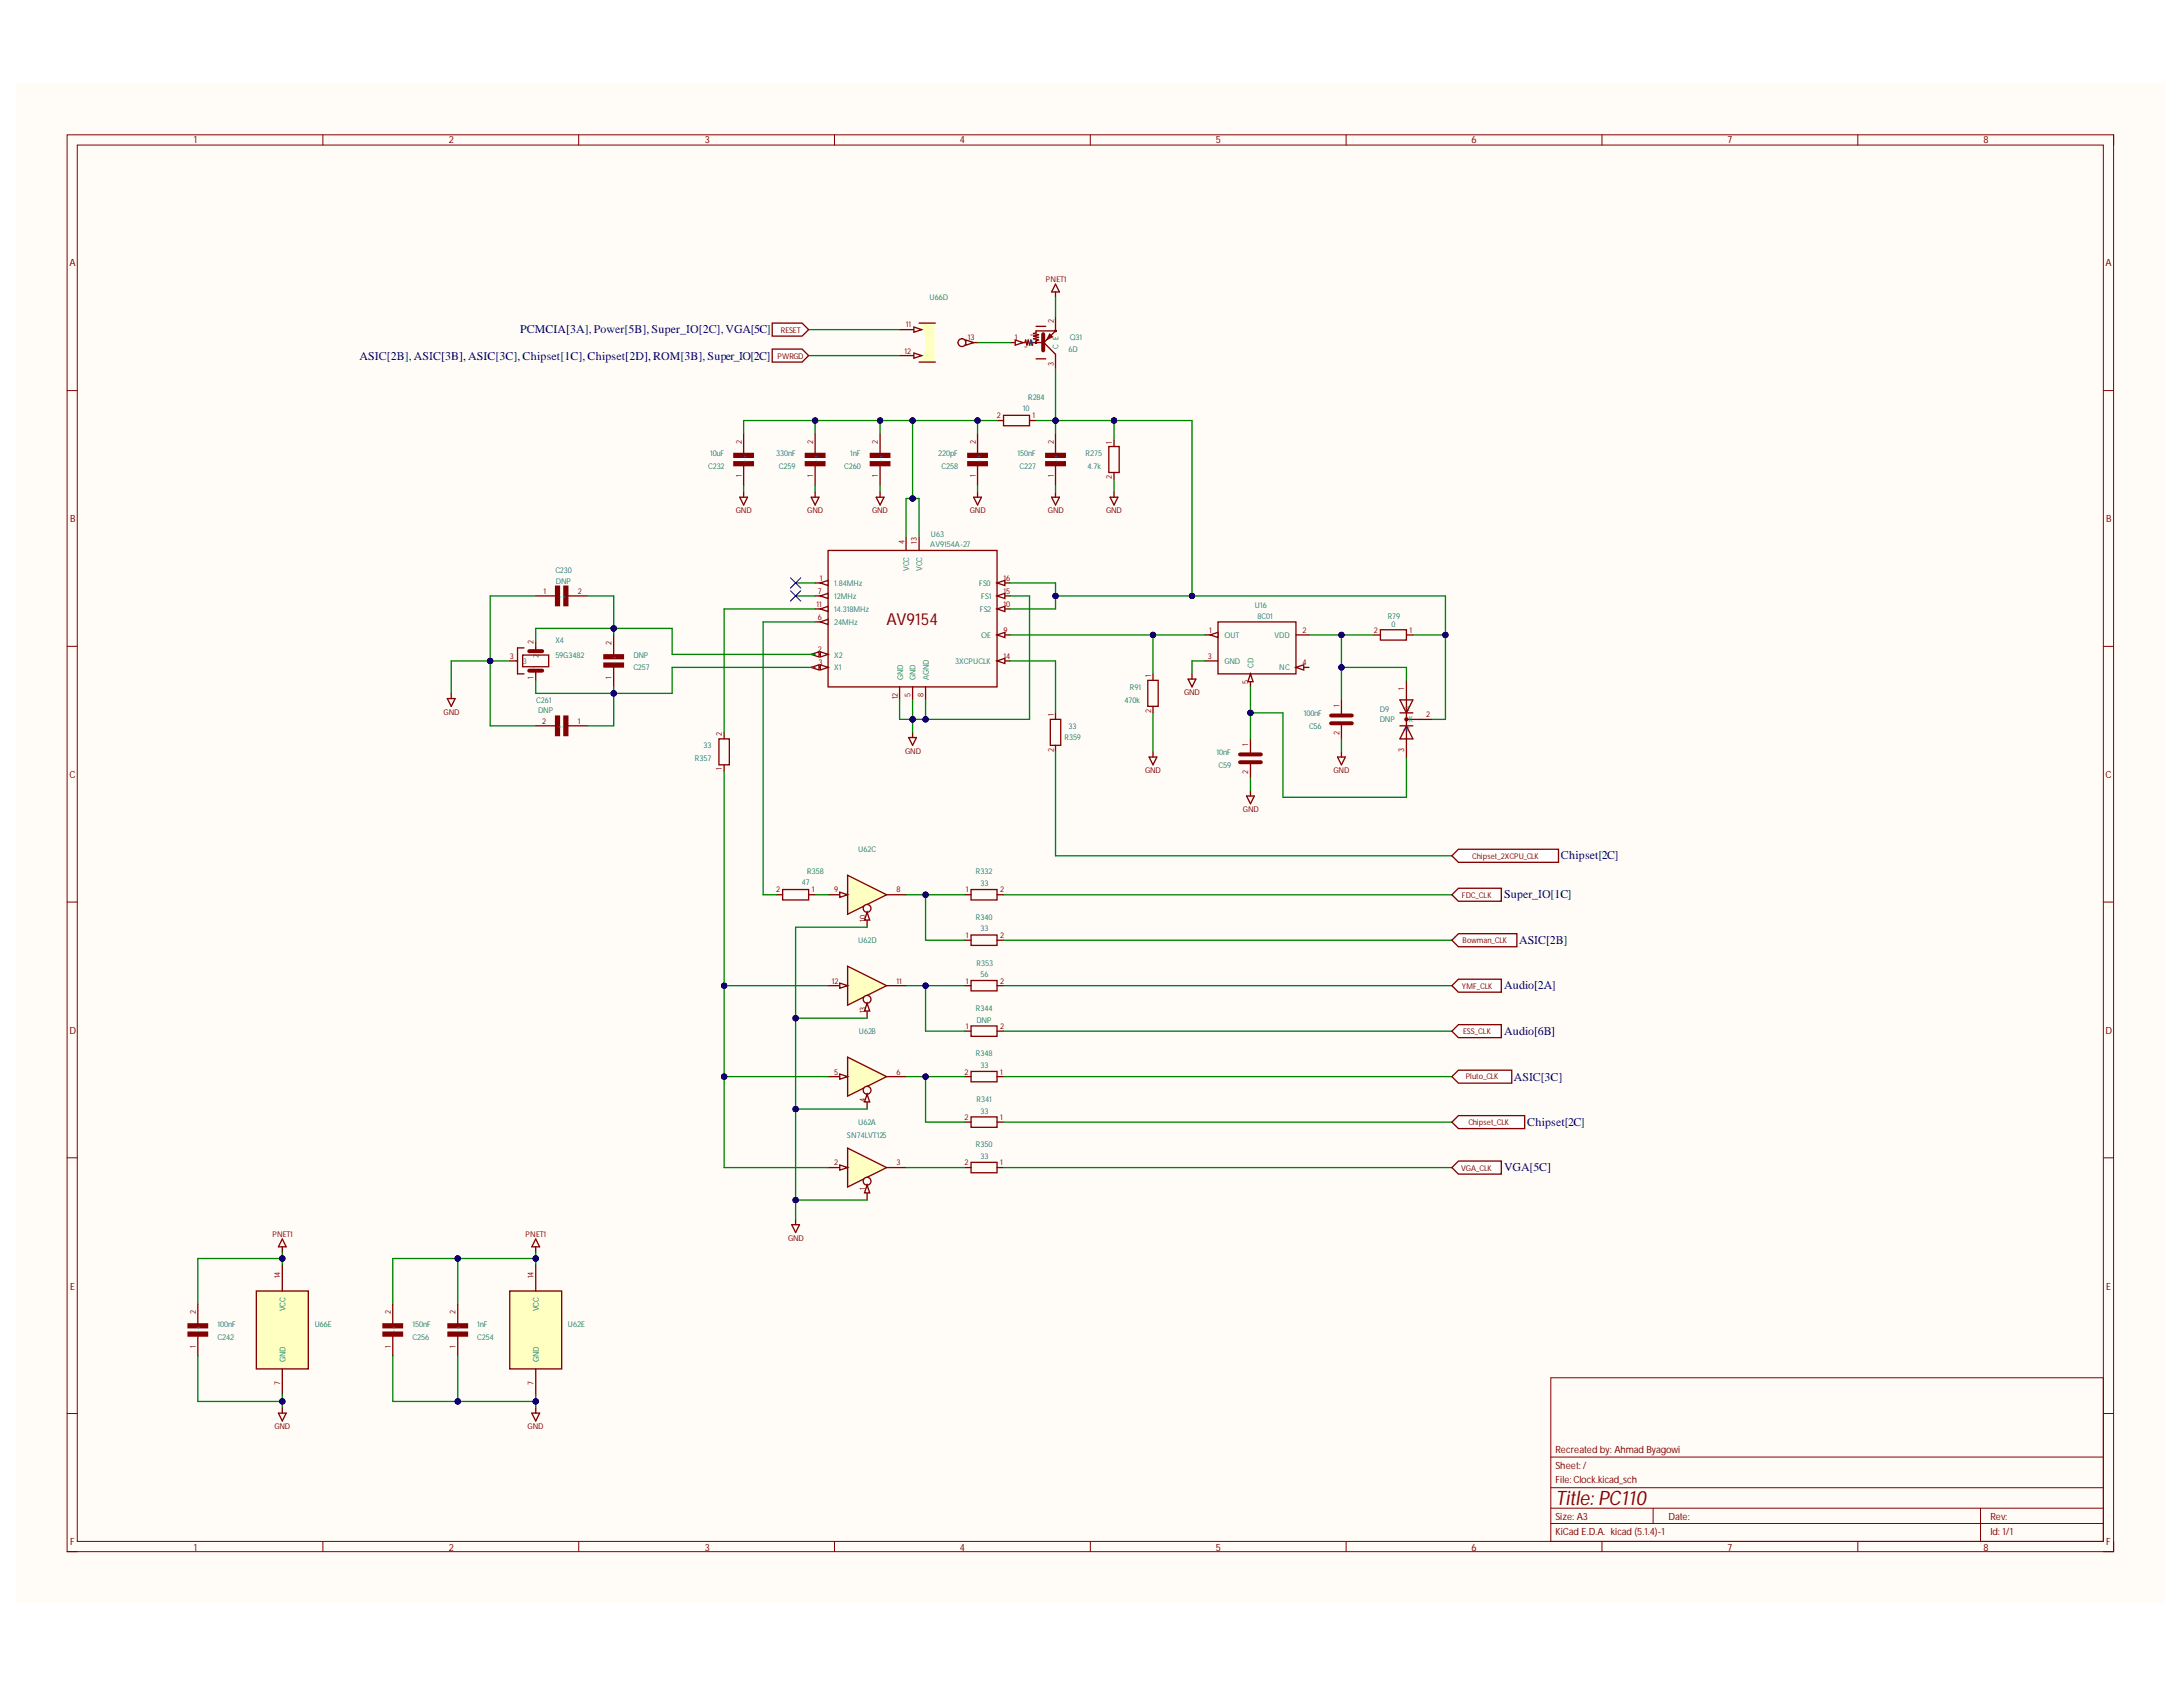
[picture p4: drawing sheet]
<svg xmlns="http://www.w3.org/2000/svg" width="279mm" height="216mm" viewBox="0 0 279 216" stroke-linecap="round" stroke-linejoin="round" font-family="sans-serif">
<defs><g id="words">
<text font-size="2.6" fill="#840000" x="199.1" y="192.6">Title: PC110</text>
<text font-size="2.1" fill="#840000" x="113.5" y="79.9">AV9154</text>
<g font-size="1.5" fill="#000080">
<text x="46" y="46">ASIC[2B], ASIC[3B], ASIC[3C], Chipset[1C], Chipset[2D], ROM[3B], Super_IO[2C]</text>
<text x="66.6" y="42.6">PCMCIA[3A], Power[5B],Super_IO[2C],VGA[5C]</text>
<text x="199.8" y="110">Chipset[2C]</text>
<text x="192.5" y="115">Super_IO[1C]</text>
<text x="194.4" y="120.8">ASIC[2B]</text>
<text x="192.5" y="126.6">Audio[2A]</text>
<text x="192.5" y="132.5">Audio[6B]</text>
<text x="193.8" y="138.3">ASIC[3C]</text>
<text x="192.5" y="149.9">VGA[5C]</text>
<text x="195.5" y="144.1">Chipset[2C]</text>
</g>
<g font-size="1.3" fill="#840000">
<text x="24.8" y="18.4">1</text>
<text x="57.5" y="18.4">2</text>
<text x="90.2" y="18.4">3</text>
<text x="122.9" y="18.4">4</text>
<text x="155.6" y="18.4">5</text>
<text x="188.4" y="18.4">6</text>
<text x="221.1" y="18.4">7</text>
<text x="253.8" y="18.4">8</text>
<text x="8.9" y="34.1">A</text>
<text x="269.5" y="34.1">A</text>
<text x="9" y="66.8">B</text>
<text x="269.6" y="66.8">B</text>
<text x="8.9" y="99.6">C</text>
<text x="269.5" y="99.6">C</text>
<text x="8.9" y="132.3">D</text>
<text x="269.5" y="132.3">D</text>
<text x="9" y="165">E</text>
<text x="269.6" y="165">E</text>
<text x="199.1" y="189.7">File: Clock.kicad_sch</text>
<text x="199.1" y="188">Sheet: /</text>
<text x="199.1" y="186">Recreated by: Ahmad Byagowi</text>
<text x="9" y="197.8">F</text>
<text x="199.1" y="196.4">KiCad E.D.A. kicad (5.1.4)-1</text>
<text x="199.1" y="194.6">Size: A3</text>
<text x="213.6" y="194.6">Date:</text>
<text x="254.8" y="194.6">Rev:</text>
<text x="254.8" y="196.4">Id: 1/1</text>
<text x="269.6" y="197.8">F</text>
<text x="24.8" y="198.4">1</text>
<text x="57.5" y="198.4">2</text>
<text x="90.2" y="198.4">3</text>
<text x="122.9" y="198.4">4</text>
<text x="155.6" y="198.4">5</text>
<text x="188.4" y="198.4">6</text>
<text x="221.1" y="198.4">7</text>
<text x="253.8" y="198.4">8</text>
</g>
<g font-size="1" fill="#840000">
<text x="115.9" y="41.9">11</text>
<text x="134.9" y="41.4" transform="rotate(-90 134.9 41.4)">2</text>
<text x="115.8" y="45.3">12</text>
<text x="123.9" y="43.6">13</text>
<text x="129.9" y="43.6">1</text>
<text x="134.9" y="46.8" transform="rotate(-90 134.9 46.8)">3</text>
<text x="127.6" y="53.6">2</text>
<text x="132.2" y="53.6">1</text>
<text x="94.9" y="56.8" transform="rotate(-90 94.9 56.8)">2</text>
<text x="104.1" y="56.8" transform="rotate(-90 104.1 56.8)">2</text>
<text x="112.4" y="56.8" transform="rotate(-90 112.4 56.8)">2</text>
<text x="124.9" y="56.8" transform="rotate(-90 124.9 56.8)">2</text>
<text x="134.9" y="56.8" transform="rotate(-90 134.9 56.8)">2</text>
<text x="142.3" y="56.8" transform="rotate(-90 142.3 56.8)">1</text>
<text x="94.9" y="61.1" transform="rotate(-90 94.9 61.1)">1</text>
<text x="104.1" y="61.1" transform="rotate(-90 104.1 61.1)">1</text>
<text x="112.4" y="61.1" transform="rotate(-90 112.4 61.1)">1</text>
<text x="124.9" y="61.1" transform="rotate(-90 124.9 61.1)">1</text>
<text x="134.9" y="61.1" transform="rotate(-90 134.9 61.1)">1</text>
<text x="142.3" y="61.3" transform="rotate(-90 142.3 61.3)">2</text>
<text x="115.8" y="69.6" transform="rotate(-90 115.8 69.6)">4</text>
<text x="117.4" y="69.6" transform="rotate(-90 117.4 69.6)">13</text>
<text x="69.6" y="76">1</text>
<text x="74" y="76">2</text>
<text x="104.5" y="77.7">11</text>
<text x="104.7" y="76">7</text>
<text x="104.9" y="74.4">1</text>
<text x="128.4" y="77.7">10</text>
<text x="128.4" y="76">15</text>
<text x="128.4" y="74.4">16</text>
<text x="68.3" y="82.5" transform="rotate(-90 68.3 82.5)">2</text>
<text x="78.3" y="82.6" transform="rotate(-90 78.3 82.6)">2</text>
<text x="104.7" y="83.5">2</text>
<text x="104.7" y="79.3">6</text>
<text x="128.4" y="81">9</text>
<text x="154.8" y="81">1</text>
<text x="166.7" y="81">2</text>
<text x="175.8" y="81">2</text>
<text x="180.4" y="81">1</text>
<text x="65.2" y="84.3">3</text>
<text x="68.3" y="86.9" transform="rotate(-90 68.3 86.9)">1</text>
<text x="78.3" y="86.9" transform="rotate(-90 78.3 86.9)">1</text>
<text x="104.8" y="85.1">3</text>
<text x="114.9" y="89.5" transform="rotate(-90 114.9 89.5)">12</text>
<text x="116.5" y="89.2" transform="rotate(-90 116.5 89.2)">5</text>
<text x="118.2" y="89.2" transform="rotate(-90 118.2 89.2)">8</text>
<text x="128.4" y="84.3">14</text>
<text x="147.3" y="86.6" transform="rotate(-90 147.3 86.6)">1</text>
<text x="154.6" y="84.3">3</text>
<text x="159.8" y="87.6" transform="rotate(-90 159.8 87.6)">5</text>
<text x="166.7" y="85.1">4</text>
<text x="179.7" y="88.3" transform="rotate(-90 179.7 88.3)">1</text>
<text x="69.4" y="92.6">2</text>
<text x="74" y="92.6">1</text>
<text x="92.4" y="94.2" transform="rotate(-90 92.4 94.2)">2</text>
<text x="134.9" y="91.6" transform="rotate(-90 134.9 91.6)">1</text>
<text x="147.3" y="91.3" transform="rotate(-90 147.3 91.3)">2</text>
<text x="159.8" y="95.5" transform="rotate(-90 159.8 95.5)">1</text>
<text x="171.4" y="94.1" transform="rotate(-90 171.4 94.1)">2</text>
<text x="171.4" y="90.5" transform="rotate(-90 171.4 90.5)">1</text>
<text x="182.5" y="91.8">2</text>
<text x="92.4" y="98.5" transform="rotate(-90 92.4 98.5)">1</text>
<text x="134.9" y="96.3" transform="rotate(-90 134.9 96.3)">2</text>
<text x="159.8" y="99.1" transform="rotate(-90 159.8 99.1)">2</text>
<text x="179.7" y="96.3" transform="rotate(-90 179.7 96.3)">3</text>
<text x="99.3" y="114.2">2</text>
<text x="103.9" y="114.2">1</text>
<text x="106.8" y="114.2">9</text>
<text x="110.8" y="118" transform="rotate(-90 110.8 118)">10</text>
<text x="114.7" y="114.2">8</text>
<text x="123.6" y="114.2">1</text>
<text x="128" y="114.2">2</text>
<text x="106.4" y="125.9">12</text>
<text x="114.7" y="125.9">11</text>
<text x="123.6" y="120">1</text>
<text x="123.6" y="125.9">1</text>
<text x="128" y="120">2</text>
<text x="128" y="125.9">2</text>
<text x="110.8" y="129.7" transform="rotate(-90 110.8 129.7)">13</text>
<text x="123.6" y="131.7">1</text>
<text x="128" y="131.7">2</text>
<text x="106.8" y="137.5">5</text>
<text x="114.7" y="137.5">6</text>
<text x="123.5" y="137.5">2</text>
<text x="128" y="137.5">1</text>
<text x="110.8" y="141" transform="rotate(-90 110.8 141)">4</text>
<text x="123.5" y="143.3">2</text>
<text x="128" y="143.3">1</text>
<text x="106.8" y="149.1">2</text>
<text x="114.7" y="149.1">3</text>
<text x="123.5" y="149.1">2</text>
<text x="128" y="149.1">1</text>
<text x="110.8" y="152.3" transform="rotate(-90 110.8 152.3)">1</text>
<text x="35.9" y="163.6" transform="rotate(-90 35.9 163.6)">14</text>
<text x="68.3" y="163.6" transform="rotate(-90 68.3 163.6)">14</text>
<text x="25" y="172.5" transform="rotate(-90 25 172.5)">1</text>
<text x="25" y="168.2" transform="rotate(-90 25 168.2)">2</text>
<text x="50" y="172.5" transform="rotate(-90 50 172.5)">1</text>
<text x="50" y="168.2" transform="rotate(-90 50 168.2)">2</text>
<text x="58.3" y="172.5" transform="rotate(-90 58.3 172.5)">1</text>
<text x="58.3" y="168.2" transform="rotate(-90 58.3 168.2)">2</text>
<text x="35.9" y="177.3" transform="rotate(-90 35.9 177.3)">7</text>
<text x="68.3" y="177.3" transform="rotate(-90 68.3 177.3)">7</text>
</g>
<g font-size="1" fill="#008484">
<text x="119" y="38.4">U66D</text>
<text x="131.7" y="44.2">B</text>
<text x="135.5" y="44.7" transform="rotate(-90 135.5 44.7)">C E</text>
<text x="136.7" y="45.1">6D</text>
<text x="136.9" y="43.6">Q31</text>
<text x="130.9" y="52.5">10</text>
<text x="131.6" y="51.2">R284</text>
<text x="90.9" y="58.4">10uF</text>
<text x="95.6" y="59.2" transform="rotate(-90 95.6 59.2)">-</text>
<text x="95.6" y="58.8" transform="rotate(-90 95.6 58.8)">+</text>
<text x="99.3" y="58.4">330nF</text>
<text x="104.8" y="59.2" transform="rotate(-90 104.8 59.2)">-</text>
<text x="104.8" y="58.8" transform="rotate(-90 104.8 58.8)">+</text>
<text x="108.8" y="58.4">1nF</text>
<text x="113" y="59.2" transform="rotate(-90 113 59.2)">-</text>
<text x="113" y="58.8" transform="rotate(-90 113 58.8)">+</text>
<text x="120.1" y="58.4">220pF</text>
<text x="125.6" y="59.2" transform="rotate(-90 125.6 59.2)">-</text>
<text x="125.6" y="58.8" transform="rotate(-90 125.6 58.8)">+</text>
<text x="130.2" y="58.4">150nF</text>
<text x="135.5" y="59.2" transform="rotate(-90 135.5 59.2)">-</text>
<text x="135.5" y="58.8" transform="rotate(-90 135.5 58.8)">+</text>
<text x="138.9" y="58.4">R275</text>
<text x="90.6" y="60.1">C232</text>
<text x="99.7" y="60.1">C259</text>
<text x="108.1" y="60.1">C260</text>
<text x="120.5" y="60.1">C258</text>
<text x="130.5" y="60.1">C227</text>
<text x="139.2" y="60.1">4.7k</text>
<text x="119.1" y="70">AV9154A-27</text>
<text x="119.1" y="68.7">U63</text>
<text x="71.1" y="73.3">C230</text>
<text x="71.2" y="74.7">DNP</text>
<text x="71.5" y="76.6">-</text>
<text x="71.9" y="76.6">+</text>
<text x="106.8" y="76.6">12MHz</text>
<text x="106.8" y="75">1.84MHz</text>
<text x="116.3" y="73.1" transform="rotate(-90 116.3 73.1)">VCC</text>
<text x="118" y="73.1" transform="rotate(-90 118 73.1)">VCC</text>
<text x="125.3" y="75">FS0</text>
<text x="125.6" y="76.6">FS1</text>
<text x="160.6" y="77.8">U16</text>
<text x="71.1" y="82.3">X4</text>
<text x="106.8" y="79.9">24MHz</text>
<text x="106.8" y="78.3">14.318MHz</text>
<text x="125.4" y="78.3">FS2</text>
<text x="125.6" y="81.6">OE</text>
<text x="156.7" y="81.6">OUT</text>
<text x="160.9" y="79.2">8C01</text>
<text x="163.1" y="81.6">VDD</text>
<text x="177.6" y="79.2">R79</text>
<text x="178.1" y="80.3">0</text>
<text x="66.9" y="84.9">3</text>
<text x="68.6" y="89.9">C261</text>
<text x="69" y="85.4" transform="rotate(-90 69 85.4)">1</text>
<text x="69" y="84.2" transform="rotate(-90 69 84.2)">2</text>
<text x="71.1" y="84.2">59G3482</text>
<text x="78.9" y="84.9" transform="rotate(-90 78.9 84.9)">-+</text>
<text x="81.1" y="84.2">DNP</text>
<text x="81.1" y="85.8">C257</text>
<text x="106.8" y="85.8">X1</text>
<text x="106.8" y="84.2">X2</text>
<text x="115.6" y="87" transform="rotate(-90 115.6 87)">GND</text>
<text x="117.2" y="87" transform="rotate(-90 117.2 87)">GND</text>
<text x="118.9" y="87" transform="rotate(-90 118.9 87)">AGND</text>
<text x="122.3" y="84.9">3XCPUCLK</text>
<text x="143.9" y="89.9">470k</text>
<text x="144.6" y="88.3">R91</text>
<text x="156.7" y="84.9">GND</text>
<text x="160.4" y="85.4" transform="rotate(-90 160.4 85.4)">CD</text>
<text x="163.7" y="85.8">NC</text>
<text x="68.9" y="91.3">DNP</text>
<text x="71.3" y="93.3">+-</text>
<text x="90" y="95.8">33</text>
<text x="136.2" y="94.7">R359</text>
<text x="136.7" y="93.3">33</text>
<text x="166.9" y="91.6">100nF</text>
<text x="167.5" y="93.3">C56</text>
<text x="176.6" y="92.5">DNP</text>
<text x="176.6" y="91.1">D9</text>
<text x="180.3" y="92.5">K</text>
<text x="180.4" y="93.7" transform="rotate(-90 180.4 93.7)">A</text>
<text x="180.4" y="91" transform="rotate(-90 180.4 91)">A</text>
<text x="88.9" y="97.4">R357</text>
<text x="155.7" y="96.6">10nF</text>
<text x="155.9" y="98.3">C59</text>
<text x="102.6" y="113.3">47</text>
<text x="103.3" y="111.9">R358</text>
<text x="109.8" y="109">U62C</text>
<text x="124.9" y="111.9">R332</text>
<text x="125.5" y="113.4">33</text>
<text x="124.9" y="117.7">R340</text>
<text x="125.5" y="119.2">33</text>
<text x="109.8" y="120.7">U62D</text>
<text x="125" y="123.6">R353</text>
<text x="125.5" y="125">56</text>
<text x="124.9" y="129.3">R344</text>
<text x="125" y="130.9">DNP</text>
<text x="109.9" y="132.4">U62B</text>
<text x="124.9" y="135.2">R348</text>
<text x="125.5" y="136.7">33</text>
<text x="109.8" y="144">U62A</text>
<text x="125" y="141">R341</text>
<text x="125.5" y="142.5">33</text>
<text x="108.4" y="145.7">SN74LVT125</text>
<text x="124.9" y="146.8">R350</text>
<text x="125.5" y="148.3">33</text>
<text x="36.6" y="167.8" transform="rotate(-90 36.6 167.8)">VCC</text>
<text x="69" y="167.8" transform="rotate(-90 69 167.8)">VCC</text>
<text x="25.7" y="170.6" transform="rotate(-90 25.7 170.6)">-</text>
<text x="25.7" y="170.2" transform="rotate(-90 25.7 170.2)">+</text>
<text x="27.8" y="169.8">100nF</text>
<text x="27.8" y="171.5">C242</text>
<text x="40.3" y="169.8">U66E</text>
<text x="50.7" y="170.6" transform="rotate(-90 50.7 170.6)">-</text>
<text x="50.7" y="170.2" transform="rotate(-90 50.7 170.2)">+</text>
<text x="52.8" y="169.8">150nF</text>
<text x="52.8" y="171.5">C256</text>
<text x="59" y="170.6" transform="rotate(-90 59 170.6)">-</text>
<text x="59" y="170.2" transform="rotate(-90 59 170.2)">+</text>
<text x="61.1" y="169.8">1nF</text>
<text x="61.1" y="171.5">C254</text>
<text x="72.7" y="169.8">U62E</text>
<text x="36.6" y="174.3" transform="rotate(-90 36.6 174.3)">GND</text>
<text x="69" y="174.3" transform="rotate(-90 69 174.3)">GND</text>
</g>
<g font-size="1" fill="#800000">
<text x="133.9" y="36.1">PNET1</text>
<text x="99.5" y="45.9">PWRGD</text>
<text x="99.9" y="42.6">RESET</text>
<text x="94.2" y="65.6">GND</text>
<text x="103.3" y="65.6">GND</text>
<text x="111.6" y="65.6">GND</text>
<text x="124.1" y="65.6">GND</text>
<text x="134.1" y="65.6">GND</text>
<text x="141.6" y="65.6">GND</text>
<text x="151.5" y="89">GND</text>
<text x="56.8" y="91.4">GND</text>
<text x="115.8" y="96.4">GND</text>
<text x="146.6" y="99">GND</text>
<text x="170.7" y="99">GND</text>
<text x="159.1" y="104">GND</text>
<text x="188.4" y="109.9">Chipset_2XCPU_CLK</text>
<text x="187.1" y="114.9">FDC_CLK</text>
<text x="187.2" y="120.7">Bowman_CLK</text>
<text x="187.1" y="126.5">YMF_CLK</text>
<text x="187.3" y="132.4">ESS_CLK</text>
<text x="187.6" y="138.1">Pluto_CLK</text>
<text x="187.9" y="144">Chipset_CLK</text>
<text x="187" y="149.8">VGA_CLK</text>
<text x="34.9" y="158.3">PNET1</text>
<text x="67.3" y="158.3">PNET1</text>
<text x="100.9" y="158.8">GND</text>
<text x="35.1" y="182.9">GND</text>
<text x="67.5" y="182.9">GND</text>
</g>
<g font-size=".3" fill="#840000">
<text x="131.5" y="44.2" transform="rotate(-180 131.5 44.2)">10k</text>
<text x="132.3" y="42.7" transform="rotate(-180 132.3 42.7)">47k</text>
</g>
</g></defs>
<g fill="#fffcf8">
<path d="M2 10.7h275.1v194.4h-275.1z" fill-rule="evenodd"/>
<path d="M2 10.7h275.1v194.4h-275.1z" fill-rule="evenodd"/>
</g>
<g fill="none" stroke="#840000" stroke-width=".13">
<path d="M8.6 17.3h261.9v181.3h-261.9zM9.9 18.6h259.3v178.7h-259.3zM41.3 17.3v1.3M74.1 17.3v1.3M106.8 17.3v1.3M139.5 17.3v1.3M172.3 17.3v1.3M205 17.3v1.3M237.8 17.3v1.3M270.5 17.3v1.3M8.6 50h1.3M269.2 50h1.3"/>
<path d="M8.6 82.7h1.3M269.2 82.7h1.3M8.6 115.4h1.3M269.2 115.4h1.3M8.6 148.2h1.3M269.2 148.2h1.3M198.5 176.3h70.7v21h-70.7zM8.6 180.9h1.3M8.6 198.6h1.3M41.3 197.3v1.3M74.1 197.3v1.3M106.8 197.3v1.3"/>
<path d="M139.6 197.3v1.3M172.3 197.3v1.3M198.5 195h70.7M198.5 193h70.7M198.5 190.4h70.7M198.5 186.5h70.7M205 197.3v1.3M211.6 193v2M237.8 197.3v1.3M253.5 193v4.3M269.2 180.9h1.3M270.5 197.3v1.3h-1.3"/>
</g>
<path d="M116.3 94.4h1l-.5 1zM116.8 93.7v.7M152.1 86.9h1l-.5 1zM152.6 86.2v.7" fill="none" stroke="#800000" stroke-width=".17"/>
<path d="M141.9 57.1h1.3v3.4h-1.3zM142.6 56.3v.8M142.6 60.5v.8" fill="none" stroke="#840000" stroke-width=".17"/>
<path d="M32.8 165.2h6.7v10h-6.7z" fill-rule="evenodd" fill="#ffffc2"/>
<path d="M127.6 53.8h.8M128.4 53.2h3.4v1.3h-3.4zM131.8 53.8h.8M32.8 165.2h6.7v10h-6.7zM36.1 161.9v3.3M36.1 175.2v3.3" fill="none" stroke="#840000" stroke-width=".17"/>
<path d="M108.5 146.9l5 2.5-5 2.5z" fill="#ffffc2"/>
<path d="M106 149.4h2.5M108.5 146.9l5 2.5-5 2.5z" fill="none" stroke="#840000" stroke-width=".17"/>
<path d="M107.5 149.1l1 .3-1 .4z" fill="#f8fcff"/>
<path d="M107.5 149.1l1 .3-1 .4zM111 150.7v2.9" fill="none" stroke="#840000" stroke-width=".17"/>
<circle cx="111" cy="151.2" r=".5" fill="#f8fcff"/>
<circle cx="111" cy="151.2" r=".5" fill="none" stroke="#840000" stroke-width=".17"/>
<path d="M111 151.7l.3 1h-.7z" fill="#f8fcff"/>
<path d="M111 151.7l.3 1h-.7zM113.5 149.4h2.5" fill="none" stroke="#840000" stroke-width=".17"/>
<path d="M108.5 112l5 2.5-5 2.5z" fill="#ffffc2"/>
<path d="M108.5 112l5 2.5-5 2.5zM111 115.8v2.9M113.5 114.5h2.5" fill="none" stroke="#840000" stroke-width=".17"/>
<circle cx="111" cy="116.3" r=".5" fill="#f8fcff"/>
<circle cx="111" cy="116.3" r=".5" fill="none" stroke="#840000" stroke-width=".17"/>
<path d="M111 116.8l.3 .9h-.7z" fill="#f8fcff"/>
<path d="M106 114.5h2.5M111 116.8l.3 .9h-.7z" fill="none" stroke="#840000" stroke-width=".17"/>
<path d="M107.5 114.2l1 .3-1 .3z" fill="#f8fcff"/>
<path d="M107.5 114.2l1 .3-1 .3zM123.5 132h.8M124.3 131.3h3.3v1.3h-3.3zM127.6 132h.8" fill="none" stroke="#840000" stroke-width=".17"/>
<path d="M171.2 96.9h1l-.5 1zM171.7 96.2v.7" fill="none" stroke="#800000" stroke-width=".17"/>
<path d="M134.3 42.8l.4 .3-.7 .3z" fill="#840000"/>
<g fill="none" stroke="#840000" stroke-width=".17">
<path d="M129.3 43.8h1.9l.1-.3 .1 .7 .2-.7 .2 .7 .1-.7 .2 .7 .1-.4h1.2M132.6 43.8v-.2l.3-.1-.6-.2 .6-.1-.6-.2 .6-.2-.6-.1 .3-.1v-.3h2.5l-1.7 1.7M133.4 43.7l1.7 1.6v.2M134.3 42.8l.4 .3-.7 .3zM135.1 40.5v1.7"/>
<circle cx="132.6" cy="43.8" r=".08"/>
<circle cx="135.1" cy="42.3" r=".08"/>
</g>
<path d="M133.5 42.8v2" fill="none" stroke="#840000" stroke-width=".51"/>
<path d="M129.9 43.5l1 .3-1 .4z" fill="#f8fcff"/>
<path d="M129.9 43.5l1 .3-1 .4zM132.6 41.8h1.2M132.6 45.9h1.2M135.1 45.5v1.7" fill="none" stroke="#840000" stroke-width=".17"/>
<path d="M111.4 59.1h2.5v.5h-2.5z" fill-rule="evenodd" fill="#840000"/>
<path d="M111.4 59.1h2.5v.5h-2.5z" fill="none" stroke="#840000" stroke-width=".17"/>
<path d="M111.4 58h2.5v.5h-2.5z" fill-rule="evenodd" fill="#840000"/>
<path d="M111.4 58h2.5v.5h-2.5zM112.6 55.5v2.5M112.6 59.6v2.5M155.9 79.6h10v6.6h-10zM165.9 81.3h1.6M165.9 85.4h1.6" fill="none" stroke="#840000" stroke-width=".17"/>
<path d="M165.9 85.4l1-.3v.6z" fill="#f8fcff"/>
<path d="M160 86.2v1.7M165.9 85.4l1-.3v.6z" fill="none" stroke="#840000" stroke-width=".17"/>
<path d="M160 86.2l.4 1h-.7z" fill="#f8fcff"/>
<path d="M154.2 81.3h1.7M160 86.2l.4 1h-.7z" fill="none" stroke="#840000" stroke-width=".17"/>
<path d="M154.9 81.3l1-.4v.7z" fill="#f8fcff"/>
<path d="M154.2 84.6h1.7M154.9 81.3l1-.4v.7z" fill="none" stroke="#840000" stroke-width=".17"/>
<path d="M103.1 59.1h2.5v.5h-2.5z" fill-rule="evenodd" fill="#840000"/>
<path d="M103.1 59.1h2.5v.5h-2.5z" fill="none" stroke="#840000" stroke-width=".17"/>
<path d="M103.1 58h2.5v.5h-2.5z" fill-rule="evenodd" fill="#840000"/>
<path d="M103.1 58h2.5v.5h-2.5zM104.3 55.5v2.5M104.3 59.6v2.5M146.9 87.1h1.3v3.3h-1.3zM147.6 86.2v.9M147.6 90.4v.8" fill="none" stroke="#840000" stroke-width=".17"/>
<path d="M112.1 63.6h1l-.5 1zM112.6 63v.6" fill="none" stroke="#800000" stroke-width=".17"/>
<path d="M57.3 170.5h2.5v.5h-2.5z" fill-rule="evenodd" fill="#840000"/>
<path d="M57.3 170.5h2.5v.5h-2.5z" fill="none" stroke="#840000" stroke-width=".17"/>
<path d="M57.3 169.4h2.5v.5h-2.5z" fill-rule="evenodd" fill="#840000"/>
<g fill="none" stroke="#840000" stroke-width=".17">
<path d="M65.2 84.6h1M66.9 83.8h3.3v1.5h-3.3zM67.1 82.9h-.9v3.3h.9M68.6 82.1v1.2M68.6 85.8v1.3M92 94.6h1.3v3.3h-1.3zM92.7 93.7v.9M92.7 97.9v.8M171.7 89.6v1.8M171.7 92.7v1.9M175.9 81.3h.8M176.7 80.6h3.3v1.3h-3.3z"/>
<path d="M180 81.3h.8M57.3 169.4h2.5v.5h-2.5zM58.6 166.9v2.5M58.6 171v2.5"/>
</g>
<path d="M67.7 85.8h1.7M67.7 83.3h1.7M170.4 91.6h2.6M170.4 92.6h2.6" fill="none" stroke="#840000" stroke-width=".51"/>
<path d="M72.2 91.6h.5v2.5h-.5z" fill-rule="evenodd" fill="#840000"/>
<path d="M72.2 91.6h.5v2.5h-.5z" fill="none" stroke="#840000" stroke-width=".17"/>
<path d="M71.1 91.6h.5v2.5h-.5z" fill-rule="evenodd" fill="#840000"/>
<path d="M68.6 92.9h2.5M71.1 91.6h.5v2.5h-.5zM72.7 92.9h2.5M124.3 119.7h3.3v1.3h-3.3zM123.5 120.3h.8M127.6 120.3h.8" fill="none" stroke="#840000" stroke-width=".17"/>
<path d="M24.1 170.5h2.5v.5h-2.5z" fill-rule="evenodd" fill="#840000"/>
<path d="M24.1 170.5h2.5v.5h-2.5z" fill="none" stroke="#840000" stroke-width=".17"/>
<path d="M24.1 169.4h2.5v.5h-2.5z" fill-rule="evenodd" fill="#840000"/>
<path d="M24.1 169.4h2.5v.5h-2.5zM25.3 166.9v2.5M25.3 171v2.5" fill="none" stroke="#840000" stroke-width=".17"/>
<path d="M68.6 158.6l.5 1h-1zM68.6 159.6v.6" fill="none" stroke="#800000" stroke-width=".17"/>
<path d="M133.8 59.1h2.5v.5h-2.5z" fill-rule="evenodd" fill="#840000"/>
<path d="M133.8 59.1h2.5v.5h-2.5z" fill="none" stroke="#840000" stroke-width=".17"/>
<path d="M133.8 58h2.5v.5h-2.5z" fill-rule="evenodd" fill="#840000"/>
<path d="M133.8 58h2.5v.5h-2.5zM135.1 55.5v2.5M135.1 59.6v2.5M106 70.4h21.6v17.5h-21.6zM127.6 77.9h1.7" fill="none" stroke="#840000" stroke-width=".17"/>
<path d="M127.6 77.9l1-.3v.7z" fill="#f8fcff"/>
<path d="M127.6 77.9l1-.3v.7zM127.6 76.3h1.7" fill="none" stroke="#840000" stroke-width=".17"/>
<path d="M127.6 76.3l1-.4v.7z" fill="#f8fcff"/>
<path d="M127.6 76.3l1-.4v.7zM127.6 74.6h1.7" fill="none" stroke="#840000" stroke-width=".17"/>
<path d="M127.6 74.6l1-.3v.6z" fill="#f8fcff"/>
<path d="M116 68.8v1.6M117.6 68.8v1.6M127.6 74.6l1-.3v.6zM104.3 85.4h1.7M115.1 87.9v1.7M116.8 87.9v1.7M118.5 87.9v1.7" fill="none" stroke="#840000" stroke-width=".17"/>
<path d="M105 85.1l1 .3-1 .3z" fill="#f8fcff"/>
<path d="M105 85.1l1 .3-1 .3z" fill="none" stroke="#840000" stroke-width=".17"/>
<path d="M103.8 85.4l1-.3v.6z" fill="#f8fcff"/>
<path d="M103.8 85.4l1-.3v.6zM104.3 83.7h1.7" fill="none" stroke="#840000" stroke-width=".17"/>
<path d="M105 83.4l1 .3-1 .4z" fill="#f8fcff"/>
<path d="M105 83.4l1 .3-1 .4z" fill="none" stroke="#840000" stroke-width=".17"/>
<path d="M103.8 83.7l1-.3v.7z" fill="#f8fcff"/>
<path d="M104.3 79.6h1.7M103.8 83.7l1-.3v.7z" fill="none" stroke="#840000" stroke-width=".17"/>
<path d="M105 79.6l1-.3v.6z" fill="#f8fcff"/>
<path d="M104.3 77.9h1.7M105 79.6l1-.3v.6z" fill="none" stroke="#840000" stroke-width=".17"/>
<path d="M105 77.9l1-.3v.7z" fill="#f8fcff"/>
<path d="M104.3 76.3h1.7M105 77.9l1-.3v.7z" fill="none" stroke="#840000" stroke-width=".17"/>
<path d="M105 76.3l1-.4v.7z" fill="#f8fcff"/>
<path d="M104.3 74.6h1.7M105 76.3l1-.4v.7z" fill="none" stroke="#840000" stroke-width=".17"/>
<path d="M105 74.6l1-.3v.6z" fill="#f8fcff"/>
<path d="M105 74.6l1-.3v.6zM127.6 81.3h1.7" fill="none" stroke="#840000" stroke-width=".17"/>
<path d="M127.6 81.3l1-.4v.7z" fill="#f8fcff"/>
<path d="M127.6 81.3l1-.4v.7zM127.6 84.6h1.7" fill="none" stroke="#840000" stroke-width=".17"/>
<path d="M127.6 84.6l1-.4v.7z" fill="#f8fcff"/>
<g fill="none" stroke="#840000" stroke-width=".17">
<path d="M127.6 84.6l1-.4v.7zM179.2 89.6h1.6l-.8 1.6zM179.2 91.2h1.6M179.2 92.9h1.6M180 92.1h3.3M180 87.1v9.9M180 92.9l.8 1.7h-1.6zM99.3 114.5h.9M100.2 113.8h3.3v1.4h-3.3zM103.5 114.5h.8"/>
<circle cx="180" cy="92.1" r=".16"/>
</g>
<path d="M36.1 158.6l.5 1h-1zM36.1 159.6v.6M68.1 180.8h1l-.5 1.1zM68.6 180.2v.6" fill="none" stroke="#800000" stroke-width=".17"/>
<path d="M117.6 41.3h2.1v5h-2.1a4.4 4.4 0 0 0 0-5z" fill-rule="evenodd" fill="#ffffc2"/>
<path d="M117.6 41.3h2.1v5h-2.1a4.4 4.4 0 0 0 0-5z" fill="none" stroke="#fff" stroke-width=".13"/>
<path d="M117.6 46.3h2.1M117.6 41.3h2.1M122.6 43.8h2.5" fill="none" stroke="#840000" stroke-width=".17"/>
<circle cx="123.1" cy="43.8" r=".5" fill="#f8fcff"/>
<circle cx="123.1" cy="43.8" r=".5" fill="none" stroke="#840000" stroke-width=".17"/>
<path d="M123.6 43.5l1 .3-1 .4z" fill="#f8fcff"/>
<path d="M115.1 45.5h2.9M123.6 43.5l1 .3-1 .4z" fill="none" stroke="#840000" stroke-width=".17"/>
<path d="M117 45.2l1 .3-1 .3z" fill="#f8fcff"/>
<path d="M115.1 42.2h2.9M117 45.2l1 .3-1 .3z" fill="none" stroke="#840000" stroke-width=".17"/>
<path d="M117 41.9l1 .3-1 .3z" fill="#f8fcff"/>
<path d="M117 41.9l1 .3-1 .3zM134.4 92.1h1.4v3.3h-1.4zM135.1 91.2v.9M135.1 95.4v.8M160 94.6v1.8M160 97.7v1.8" fill="none" stroke="#840000" stroke-width=".17"/>
<path d="M124.6 63.6h1l-.5 1zM125.1 63v.6M134.6 63.6h1l-.5 1zM135.1 63v.6" fill="none" stroke="#800000" stroke-width=".17"/>
<path d="M158.7 96.6h2.7M158.7 97.6h2.7" fill="none" stroke="#840000" stroke-width=".51"/>
<path d="M65.2 165.2h6.7v10h-6.7z" fill-rule="evenodd" fill="#ffffc2"/>
<path d="M123.5 126.1h.8M124.3 125.5h3.3v1.3h-3.3zM127.6 126.1h.8M65.2 165.2h6.7v10h-6.7zM68.6 161.9v3.3M68.6 175.2v3.3" fill="none" stroke="#840000" stroke-width=".17"/>
<path d="M103.8 63.6h1l-.5 1zM104.3 63v.6M101.3 156.7h1l-.5 1zM101.8 156.1v.6" fill="none" stroke="#800000" stroke-width=".17"/>
<path d="M77.3 84.9h2.5v.5h-2.5z" fill-rule="evenodd" fill="#840000"/>
<path d="M77.3 84.9h2.5v.5h-2.5z" fill="none" stroke="#840000" stroke-width=".17"/>
<path d="M77.3 83.8h2.5v.5h-2.5z" fill-rule="evenodd" fill="#840000"/>
<path d="M77.3 83.8h2.5v.5h-2.5zM78.5 81.3v2.5M78.5 85.4v2.5" fill="none" stroke="#840000" stroke-width=".17"/>
<path d="M108.5 135.3l5 2.5-5 2.5z" fill="#ffffc2"/>
<path d="M106 137.8h2.5M108.5 135.3l5 2.5-5 2.5z" fill="none" stroke="#840000" stroke-width=".17"/>
<path d="M107.5 137.5l1 .3-1 .3z" fill="#f8fcff"/>
<path d="M107.5 137.5l1 .3-1 .3zM111 139v2.9" fill="none" stroke="#840000" stroke-width=".17"/>
<circle cx="111" cy="139.5" r=".5" fill="#f8fcff"/>
<circle cx="111" cy="139.5" r=".5" fill="none" stroke="#840000" stroke-width=".17"/>
<path d="M111 140l.3 1h-.7z" fill="#f8fcff"/>
<path d="M113.5 137.8h2.5M111 140l.3 1h-.7zM123.5 149.4h.8M124.3 148.8h3.3v1.3h-3.3zM127.6 149.4h.8" fill="none" stroke="#840000" stroke-width=".17"/>
<path d="M135.1 36.4l.5 1h-1zM135.1 37.4v.6" fill="none" stroke="#800000" stroke-width=".17"/>
<path d="M71.1 75h.5v2.5h-.5z" fill-rule="evenodd" fill="#840000"/>
<path d="M71.1 75h.5v2.5h-.5z" fill="none" stroke="#840000" stroke-width=".17"/>
<path d="M72.2 75h.5v2.5h-.5z" fill-rule="evenodd" fill="#840000"/>
<path d="M68.6 76.3h2.5M72.2 75h.5v2.5h-.5zM72.7 76.3h2.5M123.5 114.5h.8M124.3 113.8h3.3v1.4h-3.3zM127.6 114.5h.8" fill="none" stroke="#840000" stroke-width=".17"/>
<path d="M159.5 101.9h1l-.5 1zM160 101.2v.7M35.6 180.8h1l-.5 1.1zM36.1 180.2v.6" fill="none" stroke="#800000" stroke-width=".17"/>
<path d="M108.5 123.7l5 2.4-5 2.5z" fill="#ffffc2"/>
<path d="M108.5 123.7l5 2.4-5 2.5zM111 127.4v2.9M113.5 126.1h2.5" fill="none" stroke="#840000" stroke-width=".17"/>
<circle cx="111" cy="127.9" r=".5" fill="#f8fcff"/>
<circle cx="111" cy="127.9" r=".5" fill="none" stroke="#840000" stroke-width=".17"/>
<path d="M111 128.4l.3 1h-.7z" fill="#f8fcff"/>
<path d="M106 126.1h2.5M111 128.4l.3 1h-.7z" fill="none" stroke="#840000" stroke-width=".17"/>
<path d="M107.5 125.8l1 .3-1 .4z" fill="#f8fcff"/>
<path d="M107.5 125.8l1 .3-1 .4z" fill="none" stroke="#840000" stroke-width=".17"/>
<path d="M94.7 63.6h1l-.5 1zM95.2 63v.6" fill="none" stroke="#800000" stroke-width=".17"/>
<path d="M123.9 59.1h2.5v.5h-2.5z" fill-rule="evenodd" fill="#840000"/>
<path d="M123.9 59.1h2.5v.5h-2.5z" fill="none" stroke="#840000" stroke-width=".17"/>
<path d="M123.9 58h2.5v.5h-2.5z" fill-rule="evenodd" fill="#840000"/>
<path d="M123.9 58h2.5v.5h-2.5zM125.1 55.5v2.5M125.1 59.6v2.5M123.5 137.8h.8M124.3 137.1h3.3v1.4h-3.3zM127.6 137.8h.8" fill="none" stroke="#840000" stroke-width=".17"/>
<path d="M57.3 89.4h1l-.5 1zM57.8 88.7v.7M147.1 96.9h1l-.5 1zM147.6 96.2v.7" fill="none" stroke="#800000" stroke-width=".17"/>
<path d="M49 170.5h2.5v.5h-2.5z" fill-rule="evenodd" fill="#840000"/>
<path d="M49 170.5h2.5v.5h-2.5z" fill="none" stroke="#840000" stroke-width=".17"/>
<path d="M49 169.4h2.5v.5h-2.5z" fill-rule="evenodd" fill="#840000"/>
<path d="M49 169.4h2.5v.5h-2.5zM50.3 166.9v2.5M50.3 171v2.5" fill="none" stroke="#840000" stroke-width=".17"/>
<path d="M142.1 63.6h1l-.5 1zM142.6 63v.6" fill="none" stroke="#800000" stroke-width=".17"/>
<path d="M93.9 59.1h2.5v.5h-2.5z" fill-rule="evenodd" fill="#840000"/>
<path d="M93.9 59.1h2.5v.5h-2.5z" fill="none" stroke="#840000" stroke-width=".17"/>
<path d="M93.9 58h2.5v.5h-2.5z" fill-rule="evenodd" fill="#840000"/>
<path d="M93.9 58h2.5v.5h-2.5zM95.2 55.5v2.5M95.2 59.6v2.5M123.5 143.6h.8M124.3 142.9h3.3v1.4h-3.3zM127.6 143.6h.8" fill="none" stroke="#840000" stroke-width=".17"/>
<path d="M171.7 81.3v4.1" fill="none" stroke="#008400" stroke-width=".17"/>
<circle cx="171.7" cy="81.3" r=".33" fill="#000080"/>
<circle cx="171.7" cy="81.3" r=".33" fill="none" stroke="#000080" stroke-width=".13"/>
<circle cx="171.7" cy="85.4" r=".33" fill="#000080"/>
<circle cx="171.7" cy="85.4" r=".33" fill="none" stroke="#000080" stroke-width=".13"/>
<path d="M57.8 84.6h4.9" fill="none" stroke="#008400" stroke-width=".17"/>
<circle cx="62.7" cy="84.6" r=".33" fill="#000080"/>
<circle cx="62.7" cy="84.6" r=".33" fill="none" stroke="#000080" stroke-width=".13"/>
<path d="M103.5 45.5h11.6M135.1 47.2v6.6M131.8 76.3v15.8M164.2 91.2v10.8" fill="none" stroke="#008400" stroke-width=".17"/>
<circle cx="135.1" cy="53.8" r=".33" fill="#000080"/>
<circle cx="135.1" cy="53.8" r=".33" fill="none" stroke="#000080" stroke-width=".13"/>
<path d="M135.1 76.3h17.5" fill="none" stroke="#008400" stroke-width=".17"/>
<circle cx="135.1" cy="76.3" r=".33" fill="#000080"/>
<circle cx="135.1" cy="76.3" r=".33" fill="none" stroke="#000080" stroke-width=".13"/>
<circle cx="152.6" cy="76.3" r=".33" fill="#000080"/>
<circle cx="152.6" cy="76.3" r=".33" fill="none" stroke="#000080" stroke-width=".13"/>
<path d="M104.3 53.8v1.7" fill="none" stroke="#008400" stroke-width=".17"/>
<circle cx="104.3" cy="53.8" r=".33" fill="#000080"/>
<circle cx="104.3" cy="53.8" r=".33" fill="none" stroke="#000080" stroke-width=".13"/>
<path d="M160 91.2h4.2" fill="none" stroke="#008400" stroke-width=".17"/>
<circle cx="160" cy="91.2" r=".33" fill="#000080"/>
<circle cx="160" cy="91.2" r=".33" fill="none" stroke="#000080" stroke-width=".13"/>
<path d="M129.3 77.9h5.8M118.5 143.6h5M68.6 178.5v.9" fill="none" stroke="#008400" stroke-width=".17"/>
<circle cx="68.6" cy="179.4" r=".33" fill="#000080"/>
<circle cx="68.6" cy="179.4" r=".33" fill="none" stroke="#000080" stroke-width=".13"/>
<path d="M116.8 92.1v1.6" fill="none" stroke="#008400" stroke-width=".17"/>
<circle cx="116.8" cy="92.1" r=".33" fill="#000080"/>
<circle cx="116.8" cy="92.1" r=".33" fill="none" stroke="#000080" stroke-width=".13"/>
<path d="M116.8 92.1h1.7" fill="none" stroke="#008400" stroke-width=".17"/>
<circle cx="116.8" cy="92.1" r=".33" fill="#000080"/>
<circle cx="116.8" cy="92.1" r=".33" fill="none" stroke="#000080" stroke-width=".13"/>
<circle cx="118.5" cy="92.1" r=".33" fill="#000080"/>
<circle cx="118.5" cy="92.1" r=".33" fill="none" stroke="#000080" stroke-width=".13"/>
<path d="M92.7 77.9v15.8M167.5 81.3h4.2" fill="none" stroke="#008400" stroke-width=".17"/>
<circle cx="171.7" cy="81.3" r=".33" fill="#000080"/>
<circle cx="171.7" cy="81.3" r=".33" fill="none" stroke="#000080" stroke-width=".13"/>
<path d="M171.7 81.3h4.2" fill="none" stroke="#008400" stroke-width=".17"/>
<circle cx="171.7" cy="81.3" r=".33" fill="#000080"/>
<circle cx="171.7" cy="81.3" r=".33" fill="none" stroke="#000080" stroke-width=".13"/>
<path d="M78.5 88.7v4.2" fill="none" stroke="#008400" stroke-width=".17"/>
<circle cx="78.5" cy="88.7" r=".33" fill="#000080"/>
<circle cx="78.5" cy="88.7" r=".33" fill="none" stroke="#000080" stroke-width=".13"/>
<path d="M25.3 161.1h10.8" fill="none" stroke="#008400" stroke-width=".17"/>
<circle cx="36.1" cy="161.1" r=".33" fill="#000080"/>
<circle cx="36.1" cy="161.1" r=".33" fill="none" stroke="#000080" stroke-width=".13"/>
<path d="M95.2 62.1v.9M116 63.8v5M117.6 63.8v5M135.1 109.5h50.7M92.7 149.4h13.3M58.6 173.5v5.9" fill="none" stroke="#008400" stroke-width=".17"/>
<circle cx="58.6" cy="179.4" r=".33" fill="#000080"/>
<circle cx="58.6" cy="179.4" r=".33" fill="none" stroke="#000080" stroke-width=".13"/>
<path d="M185 76.3v5M180 85.4v1.7M97.7 114.5h1.6M128.4 143.6h57.4" fill="none" stroke="#008400" stroke-width=".17"/>
<circle cx="185" cy="81.3" r=".33" fill="#000080"/>
<circle cx="185" cy="81.3" r=".33" fill="none" stroke="#000080" stroke-width=".13"/>
<path d="M152.6 84.6h1.6M116 137.8h2.5" fill="none" stroke="#008400" stroke-width=".17"/>
<circle cx="118.5" cy="137.8" r=".33" fill="#000080"/>
<circle cx="118.5" cy="137.8" r=".33" fill="none" stroke="#000080" stroke-width=".13"/>
<path d="M116.8 63.8h.8" fill="none" stroke="#008400" stroke-width=".17"/>
<circle cx="116.8" cy="63.8" r=".33" fill="#000080"/>
<circle cx="116.8" cy="63.8" r=".33" fill="none" stroke="#000080" stroke-width=".13"/>
<path d="M135.1 38v2.5M129.3 76.3h2.5M101.8 130.3v11.6" fill="none" stroke="#008400" stroke-width=".17"/>
<circle cx="101.8" cy="130.3" r=".33" fill="#000080"/>
<circle cx="101.8" cy="130.3" r=".33" fill="none" stroke="#000080" stroke-width=".13"/>
<circle cx="101.8" cy="141.9" r=".33" fill="#000080"/>
<circle cx="101.8" cy="141.9" r=".33" fill="none" stroke="#000080" stroke-width=".13"/>
<path d="M68.6 80.4v1.7M180.8 81.3h4.2" fill="none" stroke="#008400" stroke-width=".17"/>
<circle cx="185" cy="81.3" r=".33" fill="#000080"/>
<circle cx="185" cy="81.3" r=".33" fill="none" stroke="#000080" stroke-width=".13"/>
<path d="M86 85.4h18.3M92.7 137.8h13.3" fill="none" stroke="#008400" stroke-width=".17"/>
<circle cx="92.7" cy="137.8" r=".33" fill="#000080"/>
<circle cx="92.7" cy="137.8" r=".33" fill="none" stroke="#000080" stroke-width=".13"/>
<path d="M115.1 92.1h1.7" fill="none" stroke="#008400" stroke-width=".17"/>
<circle cx="116.8" cy="92.1" r=".33" fill="#000080"/>
<circle cx="116.8" cy="92.1" r=".33" fill="none" stroke="#000080" stroke-width=".13"/>
<path d="M135.1 53.8v1.7M164.2 102h15.8M128.4 137.8h57.4" fill="none" stroke="#008400" stroke-width=".17"/>
<circle cx="135.1" cy="53.8" r=".33" fill="#000080"/>
<circle cx="135.1" cy="53.8" r=".33" fill="none" stroke="#000080" stroke-width=".13"/>
<path d="M78.5 88.7h7.5" fill="none" stroke="#008400" stroke-width=".17"/>
<circle cx="78.5" cy="88.7" r=".33" fill="#000080"/>
<circle cx="78.5" cy="88.7" r=".33" fill="none" stroke="#000080" stroke-width=".13"/>
<path d="M62.7 76.3h5.9M68.6 87.1v1.6M160 91.2v3.4M183.3 92.1h1.7" fill="none" stroke="#008400" stroke-width=".17"/>
<circle cx="160" cy="91.2" r=".33" fill="#000080"/>
<circle cx="160" cy="91.2" r=".33" fill="none" stroke="#000080" stroke-width=".13"/>
<path d="M101.8 130.3h9.2" fill="none" stroke="#008400" stroke-width=".17"/>
<circle cx="101.8" cy="130.3" r=".33" fill="#000080"/>
<circle cx="101.8" cy="130.3" r=".33" fill="none" stroke="#000080" stroke-width=".13"/>
<path d="M62.7 84.6v8.3" fill="none" stroke="#008400" stroke-width=".17"/>
<circle cx="62.7" cy="84.6" r=".33" fill="#000080"/>
<circle cx="62.7" cy="84.6" r=".33" fill="none" stroke="#000080" stroke-width=".13"/>
<path d="M50.3 161.1h8.3" fill="none" stroke="#008400" stroke-width=".17"/>
<circle cx="58.6" cy="161.1" r=".33" fill="#000080"/>
<circle cx="58.6" cy="161.1" r=".33" fill="none" stroke="#000080" stroke-width=".13"/>
<path d="M116.8 53.8v10" fill="none" stroke="#008400" stroke-width=".17"/>
<circle cx="116.8" cy="53.8" r=".33" fill="#000080"/>
<circle cx="116.8" cy="53.8" r=".33" fill="none" stroke="#000080" stroke-width=".13"/>
<circle cx="116.8" cy="63.8" r=".33" fill="#000080"/>
<circle cx="116.8" cy="63.8" r=".33" fill="none" stroke="#000080" stroke-width=".13"/>
<path d="M78.5 87.9v.8" fill="none" stroke="#008400" stroke-width=".17"/>
<circle cx="78.5" cy="88.7" r=".33" fill="#000080"/>
<circle cx="78.5" cy="88.7" r=".33" fill="none" stroke="#000080" stroke-width=".13"/>
<path d="M78.5 80.4v.9" fill="none" stroke="#008400" stroke-width=".17"/>
<circle cx="78.5" cy="80.4" r=".33" fill="#000080"/>
<circle cx="78.5" cy="80.4" r=".33" fill="none" stroke="#000080" stroke-width=".13"/>
<path d="M142.6 53.8v2.5" fill="none" stroke="#008400" stroke-width=".17"/>
<circle cx="142.6" cy="53.8" r=".33" fill="#000080"/>
<circle cx="142.6" cy="53.8" r=".33" fill="none" stroke="#000080" stroke-width=".13"/>
<path d="M104.3 53.8h8.3" fill="none" stroke="#008400" stroke-width=".17"/>
<circle cx="104.3" cy="53.8" r=".33" fill="#000080"/>
<circle cx="104.3" cy="53.8" r=".33" fill="none" stroke="#000080" stroke-width=".13"/>
<circle cx="112.6" cy="53.8" r=".33" fill="#000080"/>
<circle cx="112.6" cy="53.8" r=".33" fill="none" stroke="#000080" stroke-width=".13"/>
<path d="M92.7 126.1v11.7" fill="none" stroke="#008400" stroke-width=".17"/>
<circle cx="92.7" cy="126.1" r=".33" fill="#000080"/>
<circle cx="92.7" cy="126.1" r=".33" fill="none" stroke="#000080" stroke-width=".13"/>
<circle cx="92.7" cy="137.8" r=".33" fill="#000080"/>
<circle cx="92.7" cy="137.8" r=".33" fill="none" stroke="#000080" stroke-width=".13"/>
<path d="M62.7 76.3v8.3M128.4 126.1h57.4" fill="none" stroke="#008400" stroke-width=".17"/>
<circle cx="62.7" cy="84.6" r=".33" fill="#000080"/>
<circle cx="62.7" cy="84.6" r=".33" fill="none" stroke="#000080" stroke-width=".13"/>
<path d="M129.3 81.3h18.3M171.7 94.6v1.6" fill="none" stroke="#008400" stroke-width=".17"/>
<circle cx="147.6" cy="81.3" r=".33" fill="#000080"/>
<circle cx="147.6" cy="81.3" r=".33" fill="none" stroke="#000080" stroke-width=".13"/>
<path d="M101.8 141.9h9.2" fill="none" stroke="#008400" stroke-width=".17"/>
<circle cx="101.8" cy="141.9" r=".33" fill="#000080"/>
<circle cx="101.8" cy="141.9" r=".33" fill="none" stroke="#000080" stroke-width=".13"/>
<path d="M132.6 53.8h2.5M104.3 62.1v.9M86 80.4v3.3" fill="none" stroke="#008400" stroke-width=".17"/>
<circle cx="135.1" cy="53.8" r=".33" fill="#000080"/>
<circle cx="135.1" cy="53.8" r=".33" fill="none" stroke="#000080" stroke-width=".13"/>
<path d="M101.8 76.3h2.5M25.3 179.4h10.8" fill="none" stroke="#008400" stroke-width=".17"/>
<circle cx="36.1" cy="179.4" r=".33" fill="#000080"/>
<circle cx="36.1" cy="179.4" r=".33" fill="none" stroke="#000080" stroke-width=".13"/>
<path d="M135.1 62.1v.9M68.6 88.7h9.9" fill="none" stroke="#008400" stroke-width=".17"/>
<circle cx="78.5" cy="88.7" r=".33" fill="#000080"/>
<circle cx="78.5" cy="88.7" r=".33" fill="none" stroke="#000080" stroke-width=".13"/>
<path d="M142.6 61.3v1.7M171.7 85.4h8.3" fill="none" stroke="#008400" stroke-width=".17"/>
<circle cx="171.7" cy="85.4" r=".33" fill="#000080"/>
<circle cx="171.7" cy="85.4" r=".33" fill="none" stroke="#000080" stroke-width=".13"/>
<path d="M118.5 137.8v5.8" fill="none" stroke="#008400" stroke-width=".17"/>
<circle cx="118.5" cy="137.8" r=".33" fill="#000080"/>
<circle cx="118.5" cy="137.8" r=".33" fill="none" stroke="#000080" stroke-width=".13"/>
<path d="M160 99.5v1.7M118.5 114.5h5M116 149.4h7.5" fill="none" stroke="#008400" stroke-width=".17"/>
<circle cx="118.5" cy="114.5" r=".33" fill="#000080"/>
<circle cx="118.5" cy="114.5" r=".33" fill="none" stroke="#000080" stroke-width=".13"/>
<path d="M95.2 53.8v1.7M112.6 62.1v.9M36.1 160.2v.9M50.3 161.1v5.8" fill="none" stroke="#008400" stroke-width=".17"/>
<circle cx="36.1" cy="161.1" r=".33" fill="#000080"/>
<circle cx="36.1" cy="161.1" r=".33" fill="none" stroke="#000080" stroke-width=".13"/>
<path d="M118.5 89.6v2.5" fill="none" stroke="#008400" stroke-width=".17"/>
<circle cx="118.5" cy="92.1" r=".33" fill="#000080"/>
<circle cx="118.5" cy="92.1" r=".33" fill="none" stroke="#000080" stroke-width=".13"/>
<path d="M101.8 74.6h2.5M135.1 76.3v1.6" fill="none" stroke="#008400" stroke-width=".17"/>
<circle cx="135.1" cy="76.3" r=".33" fill="#000080"/>
<circle cx="135.1" cy="76.3" r=".33" fill="none" stroke="#000080" stroke-width=".13"/>
<path d="M62.7 92.9h5.9M36.1 161.1v.8" fill="none" stroke="#008400" stroke-width=".17"/>
<circle cx="36.1" cy="161.1" r=".33" fill="#000080"/>
<circle cx="36.1" cy="161.1" r=".33" fill="none" stroke="#000080" stroke-width=".13"/>
<path d="M142.6 53.8h10" fill="none" stroke="#008400" stroke-width=".17"/>
<circle cx="142.6" cy="53.8" r=".33" fill="#000080"/>
<circle cx="142.6" cy="53.8" r=".33" fill="none" stroke="#000080" stroke-width=".13"/>
<path d="M62.7 84.6h2.5M128.4 132h57.4" fill="none" stroke="#008400" stroke-width=".17"/>
<circle cx="62.7" cy="84.6" r=".33" fill="#000080"/>
<circle cx="62.7" cy="84.6" r=".33" fill="none" stroke="#000080" stroke-width=".13"/>
<path d="M118.5 114.5v5.8" fill="none" stroke="#008400" stroke-width=".17"/>
<circle cx="118.5" cy="114.5" r=".33" fill="#000080"/>
<circle cx="118.5" cy="114.5" r=".33" fill="none" stroke="#000080" stroke-width=".13"/>
<path d="M125.1 53.8h2.5" fill="none" stroke="#008400" stroke-width=".17"/>
<circle cx="125.1" cy="53.8" r=".33" fill="#000080"/>
<circle cx="125.1" cy="53.8" r=".33" fill="none" stroke="#000080" stroke-width=".13"/>
<path d="M147.6 81.3v4.9M118.5 132h5" fill="none" stroke="#008400" stroke-width=".17"/>
<circle cx="147.6" cy="81.3" r=".33" fill="#000080"/>
<circle cx="147.6" cy="81.3" r=".33" fill="none" stroke="#000080" stroke-width=".13"/>
<path d="M135.1 74.6v1.7M135.1 96.2v13.3M128.4 149.4h57.4" fill="none" stroke="#008400" stroke-width=".17"/>
<circle cx="135.1" cy="76.3" r=".33" fill="#000080"/>
<circle cx="135.1" cy="76.3" r=".33" fill="none" stroke="#000080" stroke-width=".13"/>
<path d="M125.1 53.8v1.7M180 97v5M101.8 118.7h9.2" fill="none" stroke="#008400" stroke-width=".17"/>
<circle cx="125.1" cy="53.8" r=".33" fill="#000080"/>
<circle cx="125.1" cy="53.8" r=".33" fill="none" stroke="#000080" stroke-width=".13"/>
<path d="M50.3 179.4h8.3" fill="none" stroke="#008400" stroke-width=".17"/>
<circle cx="58.6" cy="179.4" r=".33" fill="#000080"/>
<circle cx="58.6" cy="179.4" r=".33" fill="none" stroke="#000080" stroke-width=".13"/>
<path d="M125.1 43.8h4.2M25.3 173.5v5.9M36.1 178.5v.9" fill="none" stroke="#008400" stroke-width=".17"/>
<circle cx="36.1" cy="179.4" r=".33" fill="#000080"/>
<circle cx="36.1" cy="179.4" r=".33" fill="none" stroke="#000080" stroke-width=".13"/>
<path d="M129.3 74.6h5.8M68.6 160.2v.9" fill="none" stroke="#008400" stroke-width=".17"/>
<circle cx="68.6" cy="161.1" r=".33" fill="#000080"/>
<circle cx="68.6" cy="161.1" r=".33" fill="none" stroke="#000080" stroke-width=".13"/>
<path d="M171.7 85.4v4.2" fill="none" stroke="#008400" stroke-width=".17"/>
<circle cx="171.7" cy="85.4" r=".33" fill="#000080"/>
<circle cx="171.7" cy="85.4" r=".33" fill="none" stroke="#000080" stroke-width=".13"/>
<path d="M147.6 81.3h6.6" fill="none" stroke="#008400" stroke-width=".17"/>
<circle cx="147.6" cy="81.3" r=".33" fill="#000080"/>
<circle cx="147.6" cy="81.3" r=".33" fill="none" stroke="#000080" stroke-width=".13"/>
<path d="M112.6 53.8v1.7" fill="none" stroke="#008400" stroke-width=".17"/>
<circle cx="112.6" cy="53.8" r=".33" fill="#000080"/>
<circle cx="112.6" cy="53.8" r=".33" fill="none" stroke="#000080" stroke-width=".13"/>
<path d="M36.1 179.4v.8" fill="none" stroke="#008400" stroke-width=".17"/>
<circle cx="36.1" cy="179.4" r=".33" fill="#000080"/>
<circle cx="36.1" cy="179.4" r=".33" fill="none" stroke="#000080" stroke-width=".13"/>
<path d="M116.8 89.6v2.5" fill="none" stroke="#008400" stroke-width=".17"/>
<circle cx="116.8" cy="92.1" r=".33" fill="#000080"/>
<circle cx="116.8" cy="92.1" r=".33" fill="none" stroke="#000080" stroke-width=".13"/>
<path d="M152.6 53.8v22.5" fill="none" stroke="#008400" stroke-width=".17"/>
<circle cx="152.6" cy="76.3" r=".33" fill="#000080"/>
<circle cx="152.6" cy="76.3" r=".33" fill="none" stroke="#000080" stroke-width=".13"/>
<path d="M68.6 80.4h9.9" fill="none" stroke="#008400" stroke-width=".17"/>
<circle cx="78.5" cy="80.4" r=".33" fill="#000080"/>
<circle cx="78.5" cy="80.4" r=".33" fill="none" stroke="#000080" stroke-width=".13"/>
<path d="M135.1 53.8h7.5" fill="none" stroke="#008400" stroke-width=".17"/>
<circle cx="142.6" cy="53.8" r=".33" fill="#000080"/>
<circle cx="142.6" cy="53.8" r=".33" fill="none" stroke="#000080" stroke-width=".13"/>
<circle cx="135.1" cy="53.8" r=".33" fill="#000080"/>
<circle cx="135.1" cy="53.8" r=".33" fill="none" stroke="#000080" stroke-width=".13"/>
<path d="M103.5 42.2h11.6M75.2 76.3h3.3M129.3 84.6h5.8M128.4 114.5h57.4M116 126.1h2.5" fill="none" stroke="#008400" stroke-width=".17"/>
<circle cx="118.5" cy="126.1" r=".33" fill="#000080"/>
<circle cx="118.5" cy="126.1" r=".33" fill="none" stroke="#000080" stroke-width=".13"/>
<path d="M152.6 76.3h32.4" fill="none" stroke="#008400" stroke-width=".17"/>
<circle cx="152.6" cy="76.3" r=".33" fill="#000080"/>
<circle cx="152.6" cy="76.3" r=".33" fill="none" stroke="#000080" stroke-width=".13"/>
<path d="M118.5 126.1h5" fill="none" stroke="#008400" stroke-width=".17"/>
<circle cx="118.5" cy="126.1" r=".33" fill="#000080"/>
<circle cx="118.5" cy="126.1" r=".33" fill="none" stroke="#000080" stroke-width=".13"/>
<path d="M50.3 173.5v5.9M58.6 179.4h10" fill="none" stroke="#008400" stroke-width=".17"/>
<circle cx="58.6" cy="179.4" r=".33" fill="#000080"/>
<circle cx="58.6" cy="179.4" r=".33" fill="none" stroke="#000080" stroke-width=".13"/>
<circle cx="68.6" cy="179.4" r=".33" fill="#000080"/>
<circle cx="68.6" cy="179.4" r=".33" fill="none" stroke="#000080" stroke-width=".13"/>
<path d="M97.7 79.6v34.9M152.6 84.6v1.6M118.5 137.8h5" fill="none" stroke="#008400" stroke-width=".17"/>
<circle cx="118.5" cy="137.8" r=".33" fill="#000080"/>
<circle cx="118.5" cy="137.8" r=".33" fill="none" stroke="#000080" stroke-width=".13"/>
<path d="M101.8 153.6h9.2" fill="none" stroke="#008400" stroke-width=".17"/>
<circle cx="101.8" cy="153.6" r=".33" fill="#000080"/>
<circle cx="101.8" cy="153.6" r=".33" fill="none" stroke="#000080" stroke-width=".13"/>
<path d="M78.5 80.4h7.5" fill="none" stroke="#008400" stroke-width=".17"/>
<circle cx="78.5" cy="80.4" r=".33" fill="#000080"/>
<circle cx="78.5" cy="80.4" r=".33" fill="none" stroke="#000080" stroke-width=".13"/>
<path d="M78.5 76.3v4.1" fill="none" stroke="#008400" stroke-width=".17"/>
<circle cx="78.5" cy="80.4" r=".33" fill="#000080"/>
<circle cx="78.5" cy="80.4" r=".33" fill="none" stroke="#000080" stroke-width=".13"/>
<path d="M160 87.9v3.3M104.3 114.5h1.7M25.3 161.1v5.8" fill="none" stroke="#008400" stroke-width=".17"/>
<circle cx="160" cy="91.2" r=".33" fill="#000080"/>
<circle cx="160" cy="91.2" r=".33" fill="none" stroke="#000080" stroke-width=".13"/>
<path d="M57.8 84.6v4.1M58.6 161.1h10" fill="none" stroke="#008400" stroke-width=".17"/>
<circle cx="58.6" cy="161.1" r=".33" fill="#000080"/>
<circle cx="58.6" cy="161.1" r=".33" fill="none" stroke="#000080" stroke-width=".13"/>
<circle cx="68.6" cy="161.1" r=".33" fill="#000080"/>
<circle cx="68.6" cy="161.1" r=".33" fill="none" stroke="#000080" stroke-width=".13"/>
<path d="M125.1 62.1v.9M185 81.3v10.8" fill="none" stroke="#008400" stroke-width=".17"/>
<circle cx="185" cy="81.3" r=".33" fill="#000080"/>
<circle cx="185" cy="81.3" r=".33" fill="none" stroke="#000080" stroke-width=".13"/>
<path d="M92.7 137.8v11.6M118.5 120.3h5" fill="none" stroke="#008400" stroke-width=".17"/>
<circle cx="92.7" cy="137.8" r=".33" fill="#000080"/>
<circle cx="92.7" cy="137.8" r=".33" fill="none" stroke="#000080" stroke-width=".13"/>
<path d="M68.6 161.1v.8" fill="none" stroke="#008400" stroke-width=".17"/>
<circle cx="68.6" cy="161.1" r=".33" fill="#000080"/>
<circle cx="68.6" cy="161.1" r=".33" fill="none" stroke="#000080" stroke-width=".13"/>
<path d="M116 63.8h.8" fill="none" stroke="#008400" stroke-width=".17"/>
<circle cx="116.8" cy="63.8" r=".33" fill="#000080"/>
<circle cx="116.8" cy="63.8" r=".33" fill="none" stroke="#000080" stroke-width=".13"/>
<path d="M118.5 92.1h13.3" fill="none" stroke="#008400" stroke-width=".17"/>
<circle cx="118.5" cy="92.1" r=".33" fill="#000080"/>
<circle cx="118.5" cy="92.1" r=".33" fill="none" stroke="#000080" stroke-width=".13"/>
<path d="M92.7 126.1h13.3" fill="none" stroke="#008400" stroke-width=".17"/>
<circle cx="92.7" cy="126.1" r=".33" fill="#000080"/>
<circle cx="92.7" cy="126.1" r=".33" fill="none" stroke="#000080" stroke-width=".13"/>
<path d="M97.7 79.6h6.6M92.7 98.7v27.4M147.6 91.2v5" fill="none" stroke="#008400" stroke-width=".17"/>
<circle cx="92.7" cy="126.1" r=".33" fill="#000080"/>
<circle cx="92.7" cy="126.1" r=".33" fill="none" stroke="#000080" stroke-width=".13"/>
<path d="M75.2 92.9h3.3M101.8 141.9v11.7" fill="none" stroke="#008400" stroke-width=".17"/>
<circle cx="101.8" cy="141.9" r=".33" fill="#000080"/>
<circle cx="101.8" cy="141.9" r=".33" fill="none" stroke="#000080" stroke-width=".13"/>
<circle cx="101.8" cy="153.6" r=".33" fill="#000080"/>
<circle cx="101.8" cy="153.6" r=".33" fill="none" stroke="#000080" stroke-width=".13"/>
<path d="M58.6 161.1v5.8" fill="none" stroke="#008400" stroke-width=".17"/>
<circle cx="58.6" cy="161.1" r=".33" fill="#000080"/>
<circle cx="58.6" cy="161.1" r=".33" fill="none" stroke="#000080" stroke-width=".13"/>
<path d="M112.6 53.8h4.2M115.1 89.6v2.5M128.4 120.3h57.4" fill="none" stroke="#008400" stroke-width=".17"/>
<circle cx="112.6" cy="53.8" r=".33" fill="#000080"/>
<circle cx="112.6" cy="53.8" r=".33" fill="none" stroke="#000080" stroke-width=".13"/>
<circle cx="116.8" cy="53.8" r=".33" fill="#000080"/>
<circle cx="116.8" cy="53.8" r=".33" fill="none" stroke="#000080" stroke-width=".13"/>
<path d="M118.5 126.1v5.9" fill="none" stroke="#008400" stroke-width=".17"/>
<circle cx="118.5" cy="126.1" r=".33" fill="#000080"/>
<circle cx="118.5" cy="126.1" r=".33" fill="none" stroke="#000080" stroke-width=".13"/>
<path d="M116.8 53.8h8.3M92.7 77.9h11.6" fill="none" stroke="#008400" stroke-width=".17"/>
<circle cx="116.8" cy="53.8" r=".33" fill="#000080"/>
<circle cx="116.8" cy="53.8" r=".33" fill="none" stroke="#000080" stroke-width=".13"/>
<circle cx="125.1" cy="53.8" r=".33" fill="#000080"/>
<circle cx="125.1" cy="53.8" r=".33" fill="none" stroke="#000080" stroke-width=".13"/>
<path d="M95.2 53.8h9.1" fill="none" stroke="#008400" stroke-width=".17"/>
<circle cx="104.3" cy="53.8" r=".33" fill="#000080"/>
<circle cx="104.3" cy="53.8" r=".33" fill="none" stroke="#000080" stroke-width=".13"/>
<path d="M116 114.5h2.5" fill="none" stroke="#008400" stroke-width=".17"/>
<circle cx="118.5" cy="114.5" r=".33" fill="#000080"/>
<circle cx="118.5" cy="114.5" r=".33" fill="none" stroke="#000080" stroke-width=".13"/>
<path d="M68.6 179.4v.8" fill="none" stroke="#008400" stroke-width=".17"/>
<circle cx="68.6" cy="179.4" r=".33" fill="#000080"/>
<circle cx="68.6" cy="179.4" r=".33" fill="none" stroke="#000080" stroke-width=".13"/>
<path d="M101.8 118.7v11.6" fill="none" stroke="#008400" stroke-width=".17"/>
<circle cx="101.8" cy="130.3" r=".33" fill="#000080"/>
<circle cx="101.8" cy="130.3" r=".33" fill="none" stroke="#000080" stroke-width=".13"/>
<path d="M86 83.7h18.3M86 85.4v3.3M135.1 84.6v6.6M101.8 153.6v2.5" fill="none" stroke="#008400" stroke-width=".17"/>
<circle cx="101.8" cy="153.6" r=".33" fill="#000080"/>
<circle cx="101.8" cy="153.6" r=".33" fill="none" stroke="#000080" stroke-width=".13"/>
<path d="M98.8 41.3h3.9l.8 .9-.8 .8h-3.9z" fill-rule="evenodd" fill="#fff"/>
<path d="M98.8 41.3h3.9l.8 .9-.8 .8h-3.9z" fill="none" stroke="#840000" stroke-width=".17"/>
<path d="M185.8 149.4l.9-.8h5.5v1.7h-5.5z" fill-rule="evenodd" fill="#fff"/>
<path d="M185.8 149.4l.9-.8h5.5v1.7h-5.5z" fill="none" stroke="#840000" stroke-width=".17"/>
<path d="M185.8 126.1l.9-.8h5.5v1.7h-5.5z" fill-rule="evenodd" fill="#fff"/>
<path d="M185.8 126.1l.9-.8h5.5v1.7h-5.5z" fill="none" stroke="#840000" stroke-width=".17"/>
<path d="M185.8 120.3l.9-.8h7.4v1.7h-7.4z" fill-rule="evenodd" fill="#fff"/>
<path d="M185.8 120.3l.9-.8h7.4v1.7h-7.4z" fill="none" stroke="#840000" stroke-width=".17"/>
<path d="M98.8 44.7h3.9l.8 .8-.8 .8h-3.9z" fill-rule="evenodd" fill="#fff"/>
<path d="M98.8 44.7h3.9l.8 .8-.8 .8h-3.9z" fill="none" stroke="#840000" stroke-width=".17"/>
<path d="M185.8 109.5l.9-.8h12.8v1.7h-12.8z" fill-rule="evenodd" fill="#fff"/>
<path d="M185.8 109.5l.9-.8h12.8v1.7h-12.8z" fill="none" stroke="#840000" stroke-width=".17"/>
<path d="M185.8 114.5l.9-.8h5.5v1.6h-5.5z" fill-rule="evenodd" fill="#fff"/>
<path d="M185.8 114.5l.9-.8h5.5v1.6h-5.5z" fill="none" stroke="#840000" stroke-width=".17"/>
<path d="M185.8 137.8l.9-.8h6.8v1.6h-6.8z" fill-rule="evenodd" fill="#fff"/>
<path d="M185.8 137.8l.9-.8h6.8v1.6h-6.8z" fill="none" stroke="#840000" stroke-width=".17"/>
<path d="M185.8 132l.9-.9h5.5v1.7h-5.5z" fill-rule="evenodd" fill="#fff"/>
<path d="M185.8 132l.9-.9h5.5v1.7h-5.5z" fill="none" stroke="#840000" stroke-width=".17"/>
<path d="M185.8 143.6l.9-.8h8.4v1.6h-8.4z" fill-rule="evenodd" fill="#fff"/>
<path d="M185.8 143.6l.9-.8h8.4v1.6h-8.4z" fill="none" stroke="#840000" stroke-width=".17"/>
<path d="M101.2 75.6l1.3 1.3M101.2 73.9l1.3 1.4M102.5 75.6l-1.3 1.3M102.5 73.9l-1.3 1.4" fill="none" stroke="#000084" stroke-width=".13"/>
<use href="#words"/>
</svg>
